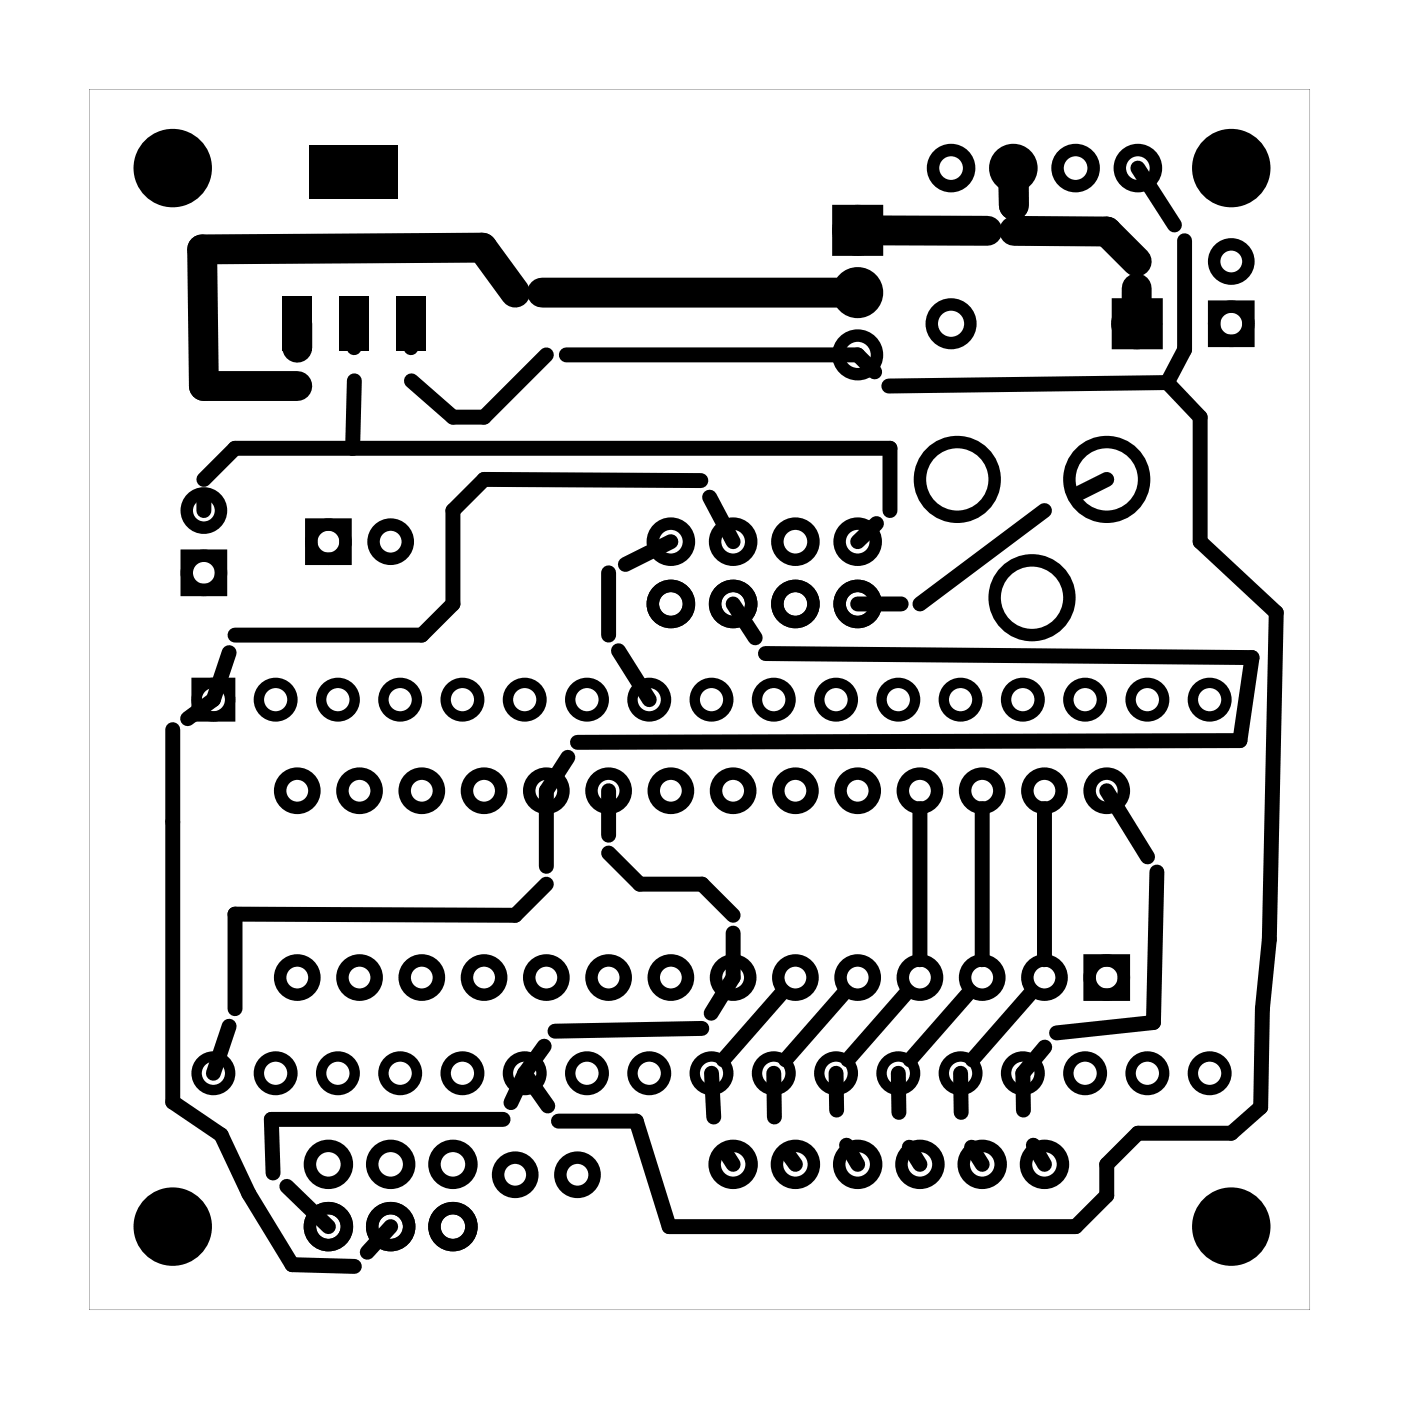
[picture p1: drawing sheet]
<svg xmlns="http://www.w3.org/2000/svg" width="57mm" height="57mm" viewBox="0 0 57 57" stroke-linecap="round" stroke-linejoin="round" font-family="sans-serif">
<g fill="#000">
<path d="M11.5 12.1h1.2v2.2h-1.2zM12.6 5.9h3.6v2.2h-3.6zM13.8 12.1h1.2v2.2h-1.2zM16.1 12.1h1.3v2.2h-1.3z"/>
<path d="M3.6 3.6v49.8h49.8v-49.8zM3.6 3.6h49.8v49.8h-49.8z"/>
</g>
<g fill="none" stroke="#000" stroke-width=".51">
<path d="M34.2 8.6h1.6v1.6h-1.6zM45.6 12.4h1.6v1.6h-1.6zM49.5 12.5h1.4v1.4h-1.4zM7.6 22.7h1.4v1.4h-1.4zM12.7 21.4h1.4v1.4h-1.4zM44.4 39.2h1.4v1.4h-1.4z"/>
<circle cx="35" cy="14.5" r=".79"/>
<circle cx="35" cy="11.9" r=".79"/>
<circle cx="35" cy="9.4" r=".79"/>
<circle cx="38.8" cy="6.9" r=".74"/>
<circle cx="38.8" cy="13.2" r=".79"/>
<circle cx="39.1" cy="19.6" r="1.52"/>
<circle cx="41.3" cy="6.9" r=".74"/>
<circle cx="43.9" cy="6.9" r=".74"/>
<circle cx="45.1" cy="19.6" r="1.52"/>
<circle cx="46.4" cy="13.2" r=".79"/>
<circle cx="46.4" cy="6.9" r=".74"/>
<circle cx="50.2" cy="13.2" r=".7"/>
<circle cx="50.2" cy="10.7" r=".7"/>
<circle cx="8.3" cy="23.4" r=".7"/>
<circle cx="8.3" cy="20.8" r=".7"/>
<circle cx="12.1" cy="39.9" r=".7"/>
<circle cx="12.1" cy="32.3" r=".7"/>
<circle cx="13.4" cy="22.1" r=".7"/>
<circle cx="14.7" cy="39.9" r=".7"/>
<circle cx="14.7" cy="32.3" r=".7"/>
<circle cx="15.9" cy="22.1" r=".7"/>
<circle cx="17.2" cy="39.9" r=".7"/>
<circle cx="17.2" cy="32.3" r=".7"/>
<circle cx="19.7" cy="39.9" r=".7"/>
<circle cx="19.7" cy="32.3" r=".7"/>
<circle cx="22.3" cy="39.9" r=".7"/>
<circle cx="22.3" cy="32.3" r=".7"/>
<circle cx="24.8" cy="39.9" r=".7"/>
<circle cx="24.8" cy="32.3" r=".7"/>
<circle cx="27.4" cy="24.6" r=".74"/>
<circle cx="27.4" cy="22.1" r=".74"/>
<circle cx="27.4" cy="39.9" r=".7"/>
<circle cx="27.4" cy="32.3" r=".7"/>
<circle cx="29.9" cy="24.6" r=".74"/>
<circle cx="29.9" cy="22.1" r=".74"/>
<circle cx="29.9" cy="39.9" r=".7"/>
<circle cx="29.9" cy="32.3" r=".7"/>
<circle cx="32.4" cy="24.6" r=".74"/>
<circle cx="32.4" cy="22.1" r=".74"/>
<circle cx="32.4" cy="39.9" r=".7"/>
<circle cx="32.4" cy="32.3" r=".7"/>
<circle cx="35" cy="24.6" r=".74"/>
<circle cx="35" cy="22.1" r=".74"/>
<circle cx="35" cy="39.9" r=".7"/>
<circle cx="35" cy="32.3" r=".7"/>
<circle cx="37.5" cy="39.9" r=".7"/>
<circle cx="37.5" cy="32.3" r=".7"/>
<circle cx="40.1" cy="39.9" r=".7"/>
<circle cx="40.1" cy="32.3" r=".7"/>
<circle cx="42.1" cy="24.4" r="1.52"/>
<circle cx="42.6" cy="39.9" r=".7"/>
<circle cx="42.6" cy="32.3" r=".7"/>
<circle cx="45.1" cy="39.9" r=".7"/>
<circle cx="45.1" cy="32.3" r=".7"/>
<circle cx="13.4" cy="47.5" r=".75"/>
<circle cx="13.4" cy="50" r=".75"/>
<circle cx="15.9" cy="47.5" r=".75"/>
<circle cx="15.9" cy="50" r=".75"/>
<circle cx="18.5" cy="47.5" r=".75"/>
<circle cx="18.5" cy="50" r=".75"/>
<circle cx="21" cy="47.9" r=".7"/>
<circle cx="23.6" cy="47.9" r=".7"/>
<circle cx="29.9" cy="47.5" r=".75"/>
<circle cx="32.4" cy="47.5" r=".75"/>
<circle cx="35" cy="47.5" r=".75"/>
<circle cx="37.5" cy="47.5" r=".75"/>
<circle cx="40.1" cy="47.5" r=".75"/>
<circle cx="42.6" cy="47.5" r=".75"/>
</g>
<g fill="none" stroke="#000" stroke-width=".42">
<path d="M8 27.9h1.4v1.3h-1.4z"/>
<circle cx="8.7" cy="28.5" r=".68"/>
<circle cx="11.2" cy="28.5" r=".68"/>
<circle cx="13.8" cy="28.5" r=".68"/>
<circle cx="16.3" cy="28.5" r=".68"/>
<circle cx="18.9" cy="28.5" r=".68"/>
<circle cx="21.4" cy="28.5" r=".68"/>
<circle cx="23.9" cy="28.5" r=".68"/>
<circle cx="26.5" cy="28.5" r=".68"/>
<circle cx="29" cy="28.5" r=".68"/>
<circle cx="31.6" cy="28.5" r=".68"/>
<circle cx="34.1" cy="28.5" r=".68"/>
<circle cx="36.6" cy="28.5" r=".68"/>
<circle cx="39.2" cy="28.5" r=".68"/>
<circle cx="41.7" cy="28.5" r=".68"/>
<circle cx="44.3" cy="28.5" r=".68"/>
<circle cx="46.8" cy="28.5" r=".68"/>
<circle cx="49.3" cy="28.5" r=".68"/>
<circle cx="8.7" cy="43.8" r=".68"/>
<circle cx="11.2" cy="43.8" r=".68"/>
<circle cx="13.8" cy="43.8" r=".68"/>
<circle cx="16.3" cy="43.8" r=".68"/>
<circle cx="18.9" cy="43.8" r=".68"/>
<circle cx="21.4" cy="43.8" r=".68"/>
<circle cx="23.9" cy="43.8" r=".68"/>
<circle cx="26.5" cy="43.8" r=".68"/>
<circle cx="29" cy="43.8" r=".68"/>
<circle cx="31.6" cy="43.8" r=".68"/>
<circle cx="34.1" cy="43.8" r=".68"/>
<circle cx="36.6" cy="43.8" r=".68"/>
<circle cx="39.2" cy="43.8" r=".68"/>
<circle cx="41.7" cy="43.8" r=".68"/>
<circle cx="44.3" cy="43.8" r=".68"/>
<circle cx="46.8" cy="43.8" r=".68"/>
<circle cx="49.3" cy="43.8" r=".68"/>
</g>
<g fill="#000">
<circle cx="7" cy="6.9" r="1.6"/>
<circle cx="50.2" cy="6.9" r="1.6"/>
<circle cx="7" cy="50" r="1.6"/>
<circle cx="50.2" cy="50" r="1.6"/>
</g>
<path d="M12.1 13.2v1M21 11.9l-1.3-1.8-11.5 .1 .1 5.5h3.8M22.1 11.9h12.9M35 9.4h5.3M41.3 6.9l.1 1.5M41.4 9.4h3.7l1.3 1.3M46.4 11.8v1.4" fill="none" stroke="#000" stroke-width="1.2"/>
<g fill="none" stroke="#000" stroke-width=".61">
<path d="M8.3 19.6l1.3-1.3h26.7v2.5M14.4 13.2v1M14.5 15.5l-.1 2.8M16.7 13.2l.1 1M22.3 14.5l-2.6 2.5h-1.2l-1.7-1.5M23.1 14.5h11.9l.7 .7M28.6 19.6h-8.9l-1.2 1.2v3.8l-1.3 1.3h-7.6M45.1 19.6l-1.1 .5M46.4 6.9l1.5 2.3M47.6 15.6l1.4 1.4v5.1l3.1 2.9-.3 13.3-.3 2.8-.1 4.1-1.2 1h-3.8l-1.3 1.3v1.3l-1.2 1.2h-16.6l-1.3-4.3h-3.2M47.6 15.6l-11.3 .1M48.3 9.8v4.5l-.7 1.3"/>
<path d="M7 29.8v15.2l2 1.3 1.2 2.4 1.7 2.9 2.6 .1M8.3 20.3v.5M9.3 26.6l-.6 1.9-1 .8M22.3 36.1l-1.3 1.2h-11.4v3.8M23.2 30.9l-.9 1.4v3M24.8 23.4v2.5M24.8 32.3v1.8M24.8 34.8l1.3 1.3h2.5l1.3 1.2M25.2 26.5l1.3 2M27.4 22.1l-1.9 .9M28.9 20.3l1 1.8M29.9 38.1v1.8l-.9 1.4"/>
<path d="M29.9 24.6l.9 1.4M31.2 26.7l19.9 .1-.5 3.4-27 .1M35 24.6h1.8M35.8 21.4l-.8 .7M37.5 33v6.2M40.1 33v6.2M42.6 20.8l-5.1 3.8M42.6 33v6.2M45.1 32.3l1.7 2.7M47.2 35.6l-.1 6.1-4 .4M9.3 41.9l-.6 1.9M11.7 48.4l1.7 1.6"/>
<path d="M15.9 50l-.9 1.1M20.5 45.7h-9.4v2.1M21.4 43.8l-.6 1.2M21.4 43.8l.9 1.3M22.2 42.7l-.8 1.1M28.6 42l-6 .1M29 43.8l.1 1.8M29.6 47l.3 .5M31.6 43.8v1.8M31.9 40.4l-2.4 2.8M32.1 47l.3 .5M34.1 43.8v1.5"/>
<path d="M34.5 40.4l-2.5 2.8M34.5 46.7l.5 .8M36.6 43.8l.1 1.6M37 40.4l-2.4 2.8M37.1 46.8l.4 .7M39.2 43.8v1.6M39.6 40.4l-2.5 2.8M39.6 46.8l.5 .7M42.1 40.4l-2.4 2.8M42.2 46.7l.4 .8M42.6 42.7l-.9 1.1v1.5"/>
</g>
</svg>
